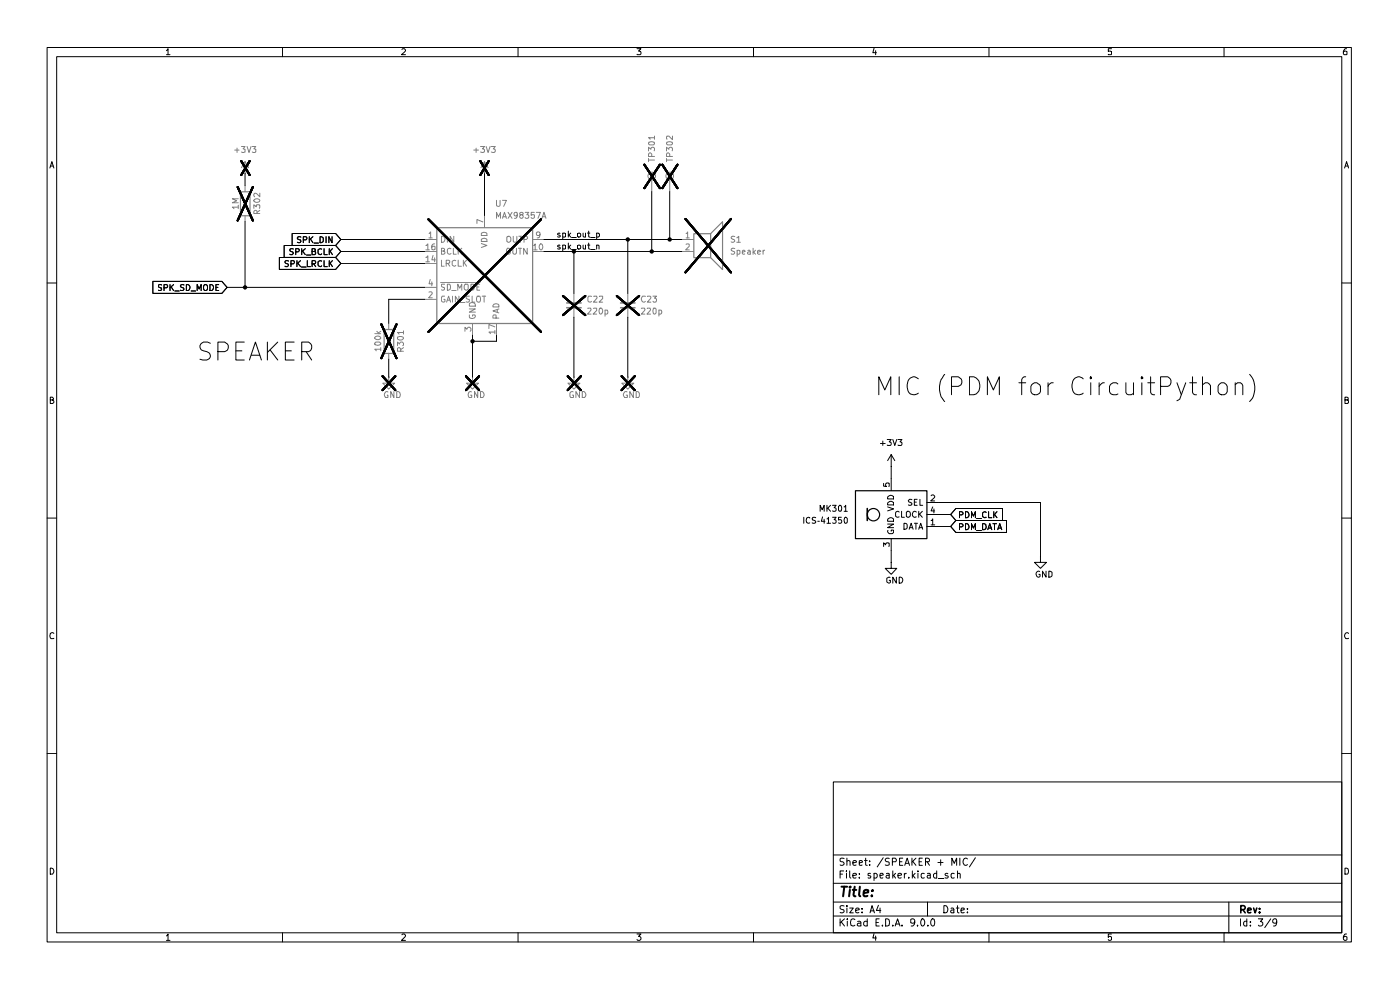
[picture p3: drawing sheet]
<svg xmlns="http://www.w3.org/2000/svg" width="297mm" height="210mm" viewBox="0 0 297 210" stroke-linecap="round" stroke-linejoin="round" font-family="sans-serif">
<g fill="none" stroke="#000" stroke-width=".21">
<path d="M10 10.1h276.7v189.7h-276.7zM12 12h272.6v185.9h-272.6zM35.3 10.8l.3-.5v1.3M35.3 11.6h.8M59.9 10.1v1.9M85.3 10.5l.1-.2h.4l.2 .5-.8 .8h.8M109.9 10.1v1.9M135.1 10.3h.9l-.5 .5 .4 .1 .1 .5-.2 .2-.7-.1M159.9 10.1v1.9M185.4 10.2l-.2 1h.7M185.8 10.8v.8M209.8 10.1v1.9"/>
<path d="M235.8 10.3h-.7v.6h.7v.6h-.7M259.7 10.1v1.9M285.7 10.3l-.5 .1-.1 .3-.1 .7 .2 .2 .5-.1v-.6l-.5-.1-.2 .3M10.6 35.6l.4-1.3 .4 1.3M10.7 35.2h.6M52 36.8v2.6M102.8 36.8v8.9M285.2 35.6l.5-1.3 .4 1.3M285.4 35.2h.6M32.4 59.7h14.7l1.1 1.3-1.1 1.2h-14.7zM52 47v14M59.3 54.6h11.9l1.1 1.3-1.1 1.2h-11.9z"/>
<path d="M60.3 52.1h10.9l1.1 1.2-1.1 1.3h-10.9zM61.2 55.4a.48 .48 0 0 0-.7 .1v.3l.5 .2 .2 .2-.2 .4-.5-.1M61.7 56h.5l.3-.3-.1-.3-.7-.1v1.3M62 49.5h9.2l1.1 1.3-1.1 1.3h-9.2zM62.2 52.8h-.6a.57 .57 0 0 0 .5 .7l.1 .3-.2 .2-.5-.1M62.7 53.4h.5l.3-.2-.1-.4-.7-.1v1.3M63 55.3v1.3M63.2 55.8l.6 .8M63.8 55.3l-.8 .7M63.8 50.3h-.6v.4l.6 .2v.3l-.2 .3-.5-.1M63.9 56.6h1M64 52.7v1.3"/>
<path d="M64.2 53.3l.6 .7M64.3 50.9l.7-.1v-.5l-.7-.1v1.3M64.8 52.7l-.8 .7M65 54.1h1M65.2 55.3v1.3h.7M65.6 50.2v1.3M65.9 50.7l.5 .8M66.2 53.3h.7v-.5l-.7-.1v1.3h.5l.3-.4-.4-.3M66.2 56l.7-.1v-.5l-.7-.1v1.3M66.4 50.2l-.8 .7M66.5 56l.5 .6M66.6 51.6h1"/>
<path d="M67.9 50.2l.6 .2 .1 .1v.6l-.4 .4h-.3zM68.2 52.8l-.3-.1-.4 .3 .1 .8 .3 .2 .3-.2M68.2 55.4l-.3-.1-.4 .2 .1 .9 .3 .2 .3-.2M68.7 52.7v1.3h.7M68.7 55.3v1.3h.7M69.2 50.2v1.3M69.8 52.7v1.3M69.8 55.3v1.3M70 53.3l.5 .7M70 55.8l.5 .8M70.4 50.2v1.3l-.6-1.3v1.3M70.5 52.7l-.7 .7"/>
<path d="M70.5 55.3l-.7 .7M72.3 53.3h17.8M72.3 50.8h17.8M72.3 55.9h17.8M115.4 53.3h29.2M115.4 50.8h29.2M118.8 49.5l-.3-.1-.2 .3 .4 .2 .2 .2-.2 .2-.4-.1M118.8 52.1l-.3-.1-.2 .2 .4 .2 .2 .3-.2 .1-.4-.1M119.4 49.5h.6v.7h-.6M119.4 52.1h.6v.6h-.6M119.4 49.4v1.3M119.4 52v1.3"/>
<path d="M120.6 49v1.3M120.6 51.6v1.2M120.6 49.8l.5 .5M120.6 52.3l.5 .5M121.1 49.4l-.5 .6M121.1 52l-.5 .5M121.2 50.4h1.1M121.2 52.9h1.1M121.8 53.3v8.9M122.5 49.5h.6v.7h-.6zM122.5 52.1h.6v.6h-.6zM123.7 49.4v.7l.2 .2 .3-.1"/>
<path d="M123.7 52v.7l.2 .1 .3-.1M124.2 49.4v.9M124.2 52v.8M124.6 49.4h.5M124.6 52h.5M124.9 49v1.2l.2 .1M124.9 51.6v1.1l.2 .1M125.3 50.4h.9M125.3 52.9h.9M126.6 49.5l.3-.1 .3 .3-.1 .5h-.5M126.6 52.1l.3-.1 .2 .2v.6M126.6 49.4v1.3"/>
<path d="M126.6 52v.8M133.2 50.8v11.4M138.3 40.6v12.7M142.1 40.6v10.2M10 60h2M34.3 60.5h-.7v.4l.6 .1 .1 .3-.3 .3h-.4M34.8 61h.7v-.5l-.7-.1v1.2M36.1 60.4v1.2M36.3 60.9l.5 .7M36.8 60.4l-.7 .6M37.1 61.7h.9M39 60.5h-.6a.57 .57 0 0 0 .5 .6l.1 .3-.2 .2h-.5"/>
<path d="M39.5 60.4a.65 .65 0 0 1 .8 .6 .65 .65 0 0 1-.8 .6zM40.6 61.7h.9M41.8 61.6v-1.2l.4 .9 .5-.9v1.2M43.3 60.5l.2-.1 .4 .1 .1 .7-.3 .4-.4-.1zM44.5 60.4a.65 .65 0 0 1 .8 .6 .65 .65 0 0 1-.8 .6zM44.6 72.8l-.6-.2h-.8a.95 .95 0 0 0-.8 .9 .95 .95 0 0 0 .8 .9 1.31 1.31 0 0 1 1.4 1.3l-.2 .3a1.72 1.72 0 0 1-2 .2M45.8 61h.4M46.2 74.6h1.5a1.05 1.05 0 0 0 .8-1 1.05 1.05 0 0 0-.8-1h-1.5v3.8M46.4 60.4h-.6v1.2h.6M48.2 61h41.9M50 74.4h1.3M51.8 72.6h-1.8v3.8h1.8"/>
<path d="M52.9 76.4l1.3-3.8 1.3 3.8M53.3 75.4h1.8M56.7 72.6v3.8M57.3 74.3l1.6 2.1M58.9 72.6l-2.2 2.2M60.5 74.4h1.3M62.4 72.6h-1.9v3.8h1.9M64 74.6h1.4a1.08 1.08 0 0 0 .8-1 1.08 1.08 0 0 0-.8-1h-1.4v3.8M64.9 74.6l1.2 1.8M82.5 76.2v3.8M90.1 63.5h-7.6v5.1M100.2 71.1v8.9"/>
<path d="M105.3 71.1v1.3h-5.1M121.8 67.3v12.7M133.2 67.3v12.7M190.8 79.9v3.8M200.4 79.4a4.3 4.3 0 0 0 0 5.8M205.7 79.9a1.98 1.98 0 0 1 2 1 1.98 1.98 0 0 1-.3 2.3l-.3 .4-.5 .1h-.9zM217.6 79.9h-.3l-.6 .6v3.2M231.4 79.9l-.2 .3 .2 .1 .2-.1-.2-.3v.4M242.2 79.9l-.1 .3 .1 .1 .3-.1-.3-.3v.4M244.1 79.9v3.3l.2 .4 .6 .1M253 79.9v3.3l.2 .4 .6 .1M255.1 79.9v3.8"/>
<path d="M265.1 79.4a4.3 4.3 0 0 1 0 5.8M284.6 60h2.1M10.7 84.8h.5l.1-.3-.2-.3h-.4v1.4h.5l.2-.3v-.2l-.3-.3M186.4 83.7v-3.8l1.3 2.8 1.3-2.8v3.8M186.8 94.1h1M187.3 93.6v.9M188.2 93.2h.9l-.5 .5 .5 .3-.1 .4h-.8M189.1 99h.1M189.1 96.4l-.8 1.3M189.1 96.4l.7 1.3M189.1 96.4v7.7M189.4 93.2l.4 1.3 .4-1.3"/>
<path d="M190.5 93.2h.8l-.4 .5 .4 .1v.6h-.8M194.8 80.3a1.29 1.29 0 0 0-2.2 .6 1.94 1.94 0 0 0 1.1 2.8l1.1-.3M201.8 82h1.5a1.05 1.05 0 0 0 .8-1.1 1.05 1.05 0 0 0-.8-1h-1.5v3.8M209.5 83.7v-3.8l1.2 2.8 1.3-2.8v3.8M216.2 81.2h1.4M218.9 81.6a1.04 1.04 0 0 1 1-.4 1.04 1.04 0 0 1 .8 .8v1.1a1.08 1.08 0 0 1-1 .7 1.08 1.08 0 0 1-1-.7v-1.1zM222.3 81.2v2.5M223.4 81.2a1.09 1.09 0 0 0-1.1 .8M229.8 80.3a1.29 1.29 0 0 0-2.2 .6 1.94 1.94 0 0 0 1.1 2.8l.9-.1 .2-.2M231.4 81.2v2.5M233.2 81.2v2.5M234.3 81.2a1.35 1.35 0 0 0-1.1 .8"/>
<path d="M237.2 81.4l-.4-.2a1.19 1.19 0 0 0-1.4 .8v1.1l.1 .3a1.28 1.28 0 0 0 1.7 .2M238.8 81.2v2l.2 .4a1.04 1.04 0 0 0 1.5-.2M240.5 81.2v2.5M242.2 81.2v2.5M243.5 81.2h1.4M246.2 82h1.5a1.08 1.08 0 0 0 .7-1.1 1.08 1.08 0 0 0-.7-1h-1.5v3.8M249.7 81.2l.9 2.5M251.5 81.2l-1.2 3.5-.6 .3M252.4 81.2h1.4M255.1 81.6a.95 .95 0 0 1 .9-.4 .95 .95 0 0 1 .8 .6v1.9M258.6 81.6l.5-.4a1.13 1.13 0 0 1 1.2 .8v1.1l-.1 .3a1.02 1.02 0 0 1-1.8-.3v-1.1zM262 81.6l.6-.4h.5l.4 .2 .2 .4v1.9"/>
<path d="M262 81.2v2.5M285.3 84.8h.6l.1-.4-.7-.2v1.4h.5l.2-.1 .1-.4-.4-.3M10 109.9h2M170.5 109.7v1.3M171.8 109.9l-.3-.2a.61 .61 0 0 0-.5 .8 .61 .61 0 0 0 .8 .4M173.1 109.8h-.7v.5l.6 .2 .1 .2-.3 .3-.5-.1M173.5 110.6h.3M174 108.5v-1.3l.4 .9 .4-.9v1.3M174.5 109.6l-.3 1h.8M174.8 110.2v.8M175.4 110.1h.2l.2-.4v1.3M175.4 111h.8"/>
<path d="M175.4 107.2v1.3M175.6 107.8l.6 .7M176.2 107.2l-.8 .7M176.6 109.7h.8l-.4 .5 .3 .1v.6h-.7M176.6 107.2h.8l-.4 .5 .3 .1v.6h-.7M178.1 107.2a.75 .75 0 0 1 .2 1.3l-.4-.3v-.8zM178.5 109.7h-.6v.6h.6l.1 .4-.3 .3-.4-.1M179.1 107.5l.3-.3v1.3M179.1 108.5h.6M179.3 109.7l.4 .3v.7l-.4 .3a.9 .9 0 0 1 0-1.3zM187.5 102.5v.6l.5 .1-.1-.2 .1-.5h.6v.7M187.5 115.9v-.8l.4 .5 .2-.5 .5 .1v.7"/>
<path d="M188.3 107.5l1.3 .4-1.3 .5M188.3 111.2h1.3l-1.3 .7h1.3M188.4 106.6l.5-.3 .4 .1 .3 .2v.5h-1.3zM188.4 105.3l.5-.2 .4 .1 .3 .1v.5h-1.3zM188.4 112.5l-.1 .3 .3 .4h.7l.3-.3-.1-.5h-.4v.3M188.4 110.1l.5-.3 .4 .1 .3 .2v.5h-1.3zM189.1 119.3v1.3h-1.3l1.3 1.2 1.1-1.2h-1.1M189.1 119.3h.1M189.1 114.2v5.1M190.8 108.6l-.3-.1-.4 .1-.1 .9a.55 .55 0 0 0 .8 .1M191.3 108.5v1.2h.6M191.8 111a.52 .52 0 0 1 .6 .3v.6a.52 .52 0 0 1-.6 .4z"/>
<path d="M192.3 108.6l.2-.1h.4a.74 .74 0 0 1 .1 1.1l-.2 .1-.5-.1zM192.9 112.3l.4-1.3 .4 1.3M193 111.9h.5M193.5 106l-.5-.1-.3 .3 .1 .2a.57 .57 0 0 1 .6 .7h-.7M194 106.5h.4M194 111h.6M194.3 111v1.3M194.4 108.6a.61 .61 0 0 0-.9 .3 .61 .61 0 0 0 .5 .8l.4-.1M194.6 105.9h-.6v1.3h.6M194.9 112.3l.4-1.3 .4 1.3M194.9 108.5v1.2M195 111.9h.7"/>
<path d="M195.1 109.1l.6 .6M195.2 105.9v1.3h.5M195.7 108.5l-.8 .7M196.6 106.6h24.1v11.4M196.6 109.1h5.1M196.6 111.7h5.1M197.5 105.2l.2-.2h.3l.3 .4-.9 .9h.9M197.5 110.4h.2l.2-.3v1.2M197.5 111.3h.8M197.9 107.5l-.4 .9h.8M198.1 107.9v.9M202.8 110.4h10.7v2.5h-10.7l-1.1-1.2z"/>
<path d="M202.8 107.9h9.9v2.5h-9.9l-1.1-1.3zM203.5 111.8l.7-.1 .1-.4-.3-.2h-.5v1.3M203.5 109.2l.7-.1 .1-.3-.3-.3h-.5v1.3M204.8 111.1a.65 .65 0 0 1 .8 .6 .65 .65 0 0 1-.8 .7zM204.8 108.5a.65 .65 0 0 1 .8 .7 .65 .65 0 0 1-.8 .6zM206.1 112.4v-1.3l.4 .9 .4-.9v1.3M206.1 109.8v-1.3l.4 1 .4-1v1.3M207.2 112.5h1M207.2 110h1M208.4 111.1a.65 .65 0 0 1 .8 .6 .65 .65 0 0 1-.8 .7zM209.2 108.7l-.3-.2-.5 .4v.7l.5 .2 .3-.1M209.5 112.4l.5-1.3 .4 1.3"/>
<path d="M209.7 108.5v1.3h.7M209.7 112h.6M210.7 111.1h.7M210.8 108.5v1.3M211 111.1v1.3M211 109.1l.5 .7M211.5 108.5l-.7 .8M211.7 112.4l.4-1.3 .4 1.3M211.8 112h.5M220.7 118v1.3h-1.2l1.2 1.3 1.3-1.3h-1.3M220.7 118h.1M284.6 109.9h2.1"/>
<path d="M11.4 134.4l-.2-.2-.5 .2-.1 .4 .2 .7 .6-.1M188.8 122.5l-.2-.1-.5 .3v.7l.5 .3 .3-.2v-.4h-.3M190.2 122.4v1.3l-.8-1.3v1.3M190.8 122.4a.65 .65 0 0 1 .7 .7 .65 .65 0 0 1-.7 .6zM220.6 121.2a.58 .58 0 0 0-.8 .6 .58 .58 0 0 0 .8 .5v-.5h-.2M221.9 121.2v1.2l-.8-1.2v1.2M222.5 121.2l.7 .2v.7l-.4 .3h-.3zM286.1 134.4a.58 .58 0 0 0-.8 .1 .58 .58 0 0 0 .1 .8l.1 .2 .6-.1M10 159.9h2M284.6 159.9h2.1M176.8 165.9h107.8v32h-107.8zM10.7 184.1a.71 .71 0 0 1 .7 .5 .71 .71 0 0 1-.2 .8h-.5z"/>
<path d="M35.3 198.5l.3-.4v1.4M35.3 199.5h.8M59.9 197.9v1.9M85.3 198.3l.1-.2h.4l.2 .4-.8 1h.8M109.9 197.9v1.9M135.1 198.1h.9l-.5 .5h.2l.3 .3v.3l-.3 .3h-.4l-.2-.2M159.9 197.9v1.9M176.8 194.3h107.8M176.8 191.3h107.8M176.8 187.4h107.8M176.8 181.4h107.8M178.2 194.9v1.5"/>
<path d="M178.2 185.4h.5M178.5 195.6l.7 .8M179 184.7h-.8v1.6M179.1 192.2a.64 .64 0 0 0-.9 .1v.4l.7 .3 .2 .4a.6 .6 0 0 1-.9 .1M179.1 182.1a.64 .64 0 0 0-.9 .1v.4l.7 .3 .2 .4a.6 .6 0 0 1-.9 .2M179.2 194.9l-1 .8M179.6 184.7v.2M179.6 185.3v1M179.7 192.1v.2M179.7 182.7v-.1a.36 .36 0 0 1 .6 .2v.8M179.7 182v1.6M179.7 192.6v1"/>
<path d="M179.7 194.9v.2M179.7 195.4v1M180.3 192.6h.7l-.7 1h.7M180.3 184.7v1.3l.2 .3M180.9 185.8l.8-.2-.1-.3h-.4l-.3 .1 .1 .8h.6M180.9 183l.8-.1-.1-.3-.4-.1-.3 .3 .1 .7h.6M181.4 195.1a.59 .59 0 0 0-.8-.1 .59 .59 0 0 0-.2 .7l.1 .6 .4 .1 .5-.1M181.5 193.1l.8-.1-.1-.3-.4-.1-.3 .3v.6l.3 .1 .4-.1M181.9 195.5h.6l.1 .9M182.3 186.1v.2M182.3 185.3v.1M182.3 183l.7-.1-.2-.4-.5 .1v.9h.6"/>
<path d="M182.6 195.7l-.5 .1-.2 .3 .2 .3 .5-.1M182.9 193.5v.1M182.9 192.7v.2M183.4 182.5h.6M183.6 182v1.5l.4 .1M184 195.5h-.6l-.2 .7a.52 .52 0 0 0 .8 .1M184 194.9v1.5M184.5 183.4v.2M184.5 182.6v.2M184.6 193.6l.4-1.5 .5 1.5M184.7 185.3h-.6v.4l.6 .2-.1 .4-.5-.1M184.7 193.2h.7"/>
<path d="M185.4 198l-.2 1h.7M185.4 185.3h.4l.3 .2-.1 .6-.2 .2-.4-.1M185.4 185.3v1.5M185.8 198.5v1M185.8 195.7h.6M186.4 192l-.5 1.1h1M186.5 194.9h-.7v1.5h.7M186.7 185.8l.7-.2-.2-.3h-.3l-.2 .1v.6l.2 .3 .4-.1M186.7 192.6v1M187.2 196.3v.1M187.4 181.9l-1.3 2M187.9 194.9h.3a.89 .89 0 0 1 .3 1.4l-.6 .1z"/>
<path d="M188 185.3h.6v1M188.6 185.6l-.4 .1-.2 .2 .2 .4 .4-.1M188.6 182.1l-.5-.1-.3 .4 .2 .3 .6 .3v.4a.64 .64 0 0 1-.8 .1M189.3 182.8l.8-.1a.45 .45 0 0 0-.2-.7h-.6v1.6M189.4 196.3v.1M189.4 184.7v1.6M189.6 185.7l.4 .6M189.9 196.4l.5-1.5 .5 1.5M190 196h.8M190 185.3l-.6 .5M190.5 185.8l.8-.2-.1-.3h-.4l-.3 .1 .1 .8h.6M190.8 182.8h.5"/>
<path d="M191.3 196.3v.1M191.5 182h-.7v1.6h.7M191.9 185.3v1M191.9 183.6l.5-1.6 .6 1.6M192.1 183.1h.7M192.3 185.3l-.4 .2M192.8 186.1v.2M193.5 182v1.6M193.5 184.7v1.6M193.6 185.7l.5 .6M193.6 182.7l.7 .9M194.1 195.6l-.4 .2-.5-.1 .1-.7 .4-.1 .3 .2a.92 .92 0 0 1-.7 1.3"/>
<path d="M194.1 185.3l-.6 .5M194.3 182l-.8 .9M194.6 196.3v.1M194.7 184.7v.2M194.7 185.3v1M195 182.8h.5M195.5 195l.2-.1a.82 .82 0 0 1 .5 .8 .82 .82 0 0 1-.5 .7 1.1 1.1 0 0 1-.2-1.4zM195.7 182h-.7v1.6h.7M196.1 185.3h-.4l-.3 .2 .1 .7h.6M196.3 182.8h.7l.2-.3-.1-.3-.3-.2h-.5v1.6M196.7 182.8l.5 .8M196.8 185.3h.4l.2 .1v.9"/>
<path d="M196.8 191.3v3M196.8 196.3v.1M197.4 185.6l-.6 .1-.1 .2 .1 .4 .6-.1M197.8 194.9a.89 .89 0 0 1 .3 1.4l-.1 .1a.88 .88 0 0 1-.2-1.5zM198.7 185.3h-.4l-.3 .2 .1 .6 .2 .2 .4-.1M198.7 184.7v1.6M199 183h1.1M199.1 186.4h1.1M199.6 182.4v1.2M200.2 192.1a.77 .77 0 0 1 .9 .8 .77 .77 0 0 1-.9 .7zM201.1 185.3h-.4l-.2 .1 .1 .3 .6 .2-.1 .3h-.6M201.8 192.7h.5l.1 .9"/>
<path d="M201.9 183.6v-1.6l.5 1.1 .5-1.1v1.6M202.4 193h-.6l-.1 .3 .1 .3 .6-.1M202.4 185.3h-.4l-.2 .2v.7h.6M202.9 192.6h.6M203.1 192.1v1.4l.4 .1M203.1 185.4l.2-.1 .4 .1v.9M203.1 184.7v1.6M203.6 182v1.6M203.9 193.1l.7-.1v-.3l-.6-.1-.1 .3v.6l.1 .1 .6-.1M205.2 193.5v.1M205.2 192.7v.2M205.2 182.2l-.1-.1a.5 .5 0 0 0-.7 .3 .67 .67 0 0 0 0 .8 .67 .67 0 0 0 .8 .2"/>
<path d="M206.9 181.9l-1.2 2M209.8 197.9v1.9M235.8 198.1h-.7v.7l.2-.2 .5 .2-.1 .6-.4 .1-.2-.2M259.7 197.9v1.9M260.7 191.3v6.6M263.1 194.9v1.5M264.5 195.5l-.4-.1-.3 .3v.5l.3 .2 .4-.1M264.5 194.9v1.5M265.3 196.3v.1M265.3 195.5v.2M267 194.9h.9l-.5 .6 .5 .2v.5l-.4 .2h-.4l-.1-.1M269.6 194.9l-1.3 1.9"/>
<path d="M270.8 195.6l-.2 .2-.5-.1-.1-.1 .1-.5 .5-.2a1.02 1.02 0 0 1-.2 1.5h-.2M285.3 184.1l.7 .2 .1 .6-.3 .5h-.5zM285.7 198.1l-.5 .1-.1 .3-.1 .7 .2 .3 .5-.2v-.6l-.5-.1-.2 .3"/>
</g>
<path d="M184 107.9v2.5M263.2 193l.8-.1 .2-.3-.1-.3-.3-.2h-.6v1.5M263.7 193l.5 .6M264.7 193.1l.7-.1-.1-.3-.4-.1-.2 .3 .1 .6h.5M265.9 192.6l.4 1 .3-1M267.2 193.5v.1M267.2 192.7v.2" fill="none" stroke="#000" stroke-width=".34"/>
<g fill="none" stroke="#000" stroke-width=".42">
<path d="M50.4 39.7l3.2 7.1M51.2 34.2l1.8 2.9M53 34.2l-1.8 2.9M53.6 39.7l-3.2 7.1M101.9 34.2l1.8 2.9M103.7 34.2l-1.8 2.9M136.7 34.9l3.3 5M140 34.9l-3.3 5M140.5 34.9l3.2 5M143.7 34.9l-3.2 5M90.9 46.5l23.9 23.9M114.8 46.5l-23.9 23.9"/>
<path d="M145.4 46.4l9.7 11.4M155.1 46.4l-9.7 11.4M80.9 68.8l3.2 7.2M81.2 79.8l2.7 3M83.9 79.8l-2.7 3M84.1 68.8l-3.2 7.2M98.8 79.8l2.8 3M101.6 79.8l-2.8 3M119.4 62.8l4.8 4M120.4 79.8l2.8 3M123.2 79.8l-2.8 3M124.2 62.8l-4.8 4"/>
<path d="M130.9 62.8l4.7 4M131.9 79.8l2.8 3M134.7 79.8l-2.8 3M135.6 62.8l-4.7 4M178.5 188.1h1.2M179.1 188.1l-.2 2M180.3 188.8l-.2 1.3M180.4 188.1l-.2 .1h.3l-.1-.1-.1 .2M180.9 188.8h.8M181.3 188.1l-.2 1.7v.2l.4 .1M182.4 188.1l-.2 1.7 .3 .3M183.3 189.4l.9-.1v-.5a.67 .67 0 0 0-.9 .2v1h.7"/>
<path d="M185 189.9v.2M185.1 188.8l.1 .1h-.2l.1-.1-.1 .2"/>
</g>
<g fill="none" stroke="#7f7f7f" stroke-width=".21">
<path d="M49.8 31.8h.9M50.3 31.4v.9M51.2 31.1h.8l-.4 .5 .4 .1v.6h-.8M52 36.8h.1M52 34.3l-.8 1.3M52 34.3l.7 1.3M52 34.3v2.5M52 39.4v1.2M52.4 31.1l.4 1.2 .5-1.2M53.5 31.1h.8l-.5 .5 .5 .1v.6h-.8M100.5 31.8h1M101 31.4v.9"/>
<path d="M101.9 31.1h.9l-.4 .5 .3 .1v.6h-.8M102.8 36.8h.1M102.8 34.3l-.8 1.3M102.8 34.3l.7 1.3M102.8 34.3v2.5M103.1 31.1l.4 1.2 .5-1.2M104.2 31.1h.9l-.5 .5 .4 .1v.6h-.8M137.6 32v-.8l.5 .5 .1-.4h.6v.7M137.6 34h1.3M137.6 33.6v.7M137.7 30.1h1.1l.1 .4-.3 .2h-.8l-.2-.2zM138.3 33.2v-.5l-.3-.3-.3 .1-.1 .7h1.3"/>
<path d="M138.3 38.1v2.5M138.9 29.2h-1.3l.3 .3M138.9 28.9v.6M141.4 32v-.8l.5 .5 .1-.4h.6v.7M141.4 33.6v.7M141.4 34h1.3M141.5 30.1h1.1l.1 .4-.3 .2h-.8l-.2-.2zM142.1 33.2v-.5l-.3-.3-.3 .1-.1 .7h1.3M142.1 38.1v2.5M142.7 28.9v.7l-.8-.7h-.4v.6M50.5 43.9h-1.2l.3 .4M50.5 42.2h-1.2l.9 .4-.9 .4h1.2"/>
<path d="M50.5 43.5v.8M52 45.7v1.3M53.8 44.2v-.8l.6 .5v-.5h.6v.8M53.9 42.3a.75 .75 0 0 1 1.2 .3 .61 .61 0 0 1-.7 .4 .61 .61 0 0 1-.5-.7zM54.5 45.3l-.1-.6h-.5l-.1 .6h1.3M55.1 41v.7l-.9-.7-.4 .2 .2 .5M55.1 44.6l-.6 .4M90.1 50.8h2.5M90.1 53.3h2.5M90.1 55.9h2.5M90.3 52.1l.5-.4v1.3M90.3 54.6l.5-.3v1.2"/>
<path d="M90.3 53h.8M90.3 55.5h.8M91 49.5l.4-.3v1.3M91 50.5h.7M91.3 59.3l-.3 .9h.8M91.6 59.8v.8M91.9 54.2l-.3 .9h.8M92.2 51.7l-.4 .1-.2 .3v.8h.7l-.1-.7h-.5l-.1 .3M92.2 54.7v.8M93.5 59.9h8.4M93.6 50.1a.65 .65 0 0 1 .8 .7 .65 .65 0 0 1-.8 .6zM93.6 53.3l.6-.1v-.5h-.6v1.2h.5l.3-.4-.3-.2"/>
<path d="M93.6 55.2v1.3h.6M94.7 55.9l.6-.1v-.5l-.6-.1v1.3M94.9 50.1v1.3M95 55.9l.4 .6M95.7 52.7h-.1a.46 .46 0 0 0-.7 .2l.1 .9 .3 .1 .4-.1M96.2 52.7v1.2h.6M96.3 50.1v1.3l-.8-1.3v1.3M96.7 55.3l-.3-.1-.5 .3 .1 .8 .4 .2 .3-.2M97.2 55.2v1.3h.7M97.2 52.7v1.2M97.5 53.2l.5 .7M98 52.7l-.8 .6"/>
<path d="M98.3 55.2v1.3M98.5 55.7l.5 .8M99 55.2l-.7 .7M102.1 51.6l1.2 .5-1.2 .4M102.1 50.8a.66 .66 0 0 1 .8-.2 .66 .66 0 0 1 .4 .6h-1.2zM102.1 49.5a.66 .66 0 0 1 .8-.2 .66 .66 0 0 1 .4 .7h-1.2zM102.4 47.1l-1.2-.5v.8M102.8 45.7v2.6M105.3 46.3v-1.3l.4 1 .5-1v1.3M105.3 42.5v1l.3 .3 .4-.1 .1-.2v-1M106.6 46.3l.4-1.3 .4 1.3M106.6 42.5h.8l-.6 1.3"/>
<path d="M106.8 46h.6M107.5 50.3l.3-.2 .3 .1a.74 .74 0 0 1 .2 1l-.3 .2-.5-.2zM107.7 52.7a.46 .46 0 0 1 .6 .4v.4a.46 .46 0 0 1-.6 .4 .86 .86 0 0 1 0-1.2zM107.8 45l.8 1.3M108.6 45l-.8 1.3M108.8 52.7v1l.3 .2h.2l.3-.2v-1M108.9 50.1v1l.2 .3h.3l.2-.3v-1M109.7 45.6l-.1 .2-.5-.1v-.6h.6v.9l-.1 .2-.5 .1M110 52.7h.7M110.1 50.1h.6M110.3 52.7v1.2M110.4 50.1v1.3"/>
<path d="M110.5 45.6l-.3-.2 .1-.3h.6l.1 .3-.2 .2h-.3l-.3 .2v.3l.3 .2h.2l.3-.2v-.3l-.3-.2M111.2 50.8h.5l.2-.3-.1-.3-.6-.1v1.3M111.4 45h.8l-.4 .6h.3v.6l-.5 .1-.2-.2M111.8 52.7v1.2l-.7-1.2v1.2M112.9 50.8h2.5M112.9 53.3h2.5M113.2 52.1h.2l.1-.4v1.3M113.2 53h.8M113.4 45h-.7v.6h.7l-.1 .6-.4 .1-.2-.2M113.8 45h.8l-.5 1.3M114.6 49.7l-.2 .3-.5-.1a.42 .42 0 0 1 0-.6 .42 .42 0 0 1 .6 0l.1 .7-.2 .4-.4 .1M114.6 51.8a.61 .61 0 0 1 .6 .5 .61 .61 0 0 1-.4 .7l-.2-.1-.2-.4z"/>
<path d="M115 46.3l.4-1.3 .4 1.3M115.1 46h.6M144.6 50.8h2.6M144.6 53.3h2.6M145.5 49.5l.4-.3v1.3M145.5 51.8h.7v.4l-.7 .8h.7M145.5 50.5h.7M155.9 52.7h-.7a.57 .57 0 0 0 .6 .7l.1 .3-.3 .2-.5-.1M155.9 50.2h-.7a.57 .57 0 0 0 .6 .7l.1 .2-.3 .3-.5-.1M156.3 50.5l.4-.4v1.3M156.3 51.4h.8M156.4 53.2h.6v.6l-.3 .1-.3-.1"/>
<path d="M156.4 53.1v1.3M157.5 53.5l.6-.2-.2-.2-.4 .2v.5l.1 .1 .4-.1M158.7 53.2l.3-.1 .2 .2v.6M159.2 53.3l-.6 .3 .1 .3 .5-.1M159.8 52.7v1.2M159.9 53.4l.4 .5M160.3 53.1l-.5 .5M160.7 53.5l.7-.2-.1-.1-.3-.1-.3 .2v.5l.3 .1 .3-.1M161.9 53.1v.8M162.2 53.1l-.3 .2M79.5 70.8h1.3M79.6 72.6h.9l.3 .2a.75 .75 0 0 1-1.3 .2z"/>
<path d="M79.6 71.5a.61 .61 0 0 1 .7-.3 .61 .61 0 0 1 .4 .7 .75 .75 0 0 1-1.2-.3zM79.9 70.3l.5 .5M80.8 74.1h-1.3l.3 .3M80.8 73.7v.7M80.8 70.3l-.5 .3M82.5 68.6v1.2M82.5 74.9v1.3M84.3 73.3v-.7l.5 .4 .2-.4h.3l.3 .2v.4l-.2 .1M84.3 71.5a.82 .82 0 0 1 1.3 .3 .67 .67 0 0 1-.7 .4 .67 .67 0 0 1-.6-.7zM85 74.5v-.5l-.2-.3-.5 .2v.6h1.3M85.6 70.5h-1.3l.4 .4M85.6 73.7l-.6 .5"/>
<path d="M85.6 70.2v.7M90.1 61h2.5M90.1 63.5h2.5M91 62l.4-.1 .3 .3-.8 1h.8M94.3 60.3l-.7 .1v.3l.7 .4-.2 .5-.5-.1M94.3 62.8h-.5l-.2 .3v.7l.2 .2 .3 .1 .3-.2v-.4h-.3M94.7 64.1l.5-1.3 .4 1.3M94.9 60.3a.65 .65 0 0 1 .7 .5 .65 .65 0 0 1-.4 .8h-.3zM94.9 63.7h.6M95.8 61.6h1M96 62.8v1.3M97.1 61.6v-1.3l.4 .8 .5-.8v1.3"/>
<path d="M97.4 62.8v1.3l-.8-1.3v1.3M97.6 64.2h1M98.6 60.5l.1-.2h.4l.2 .2v.9l-.2 .2-.4-.1a.74 .74 0 0 1-.1-1zM98.6 70.3v-.9l.5 .4 .2-.4h.4l.2 .3v.4l-.2 .2M99.6 62.8l-.7 .1v.3l.7 .4-.1 .4h-.6M99.6 66.8v.5a.66 .66 0 0 0 .8 .3 .66 .66 0 0 0 .4-.8h-.6v.3M99.6 65.5h1.2l-1.2 .7h1.2M99.7 64.3a.72 .72 0 0 1 .8 0 .72 .72 0 0 1 .3 .6h-1.2v-.5zM99.9 60.3h.5l.2 .2v.7a.52 .52 0 0 1-.7 .4zM100.2 62.8v1.3h.6M100.2 68.6v2.5M101.2 60.9h.4"/>
<path d="M101.3 62.8h.5l.1 .2a.9 .9 0 0 1-.2 1.1 .46 .46 0 0 1-.6-.4zM101.8 60.3h-.6v1.3h.6M102.3 62.8h.7M102.7 62.8v1.3M104.6 64.7a.66 .66 0 0 1 .8-.2 .66 .66 0 0 1 .4 .6h-1.2zM105 70.4h-1.3l.4 .4M105 69.3l-1.3-.5v.9M105 70.1v.7M105.2 67.5v-.6l-.5-.1-.1 .7h1.2M105.3 68.6v2.5M105.5 65.7v.6M105.8 65.5l-1.2 .5 1.2 .4"/>
<path d="M121.8 62.2v2.1M121.8 65.3v2M124.7 65.4h.6l.1 .3-.8 .9h.8M125.5 62.9l-.6-.1-.2 .3 .1 .8 .3 .2 .4-.2M125.9 65.4h.6l.1 .5-.8 .7h.8M126 62.9l.6-.1 .1 .4-.8 .9h.8M127.2 65.4h.1a.65 .65 0 0 1 .6 .5 .65 .65 0 0 1-.5 .7l-.2-.1-.1-.4zM127.2 62.9l.6-.1v.5l-.7 .8h.7M128.4 66.5h.5v-.7h-.5v1.3M133.2 62.2v2.1M133.2 65.3v2M136.1 65.4h.6l.1 .2-.7 1h.7"/>
<path d="M136.9 62.9l-.6-.1a.66 .66 0 0 0-.2 .8 .66 .66 0 0 0 .7 .4l.1-.1M137.3 65.4h.6l.1 .3-.8 .9h.8M137.3 62.9l.6-.1 .2 .3-.8 1h.8M138.5 62.8h.8l-.4 .4 .4 .3-.1 .5-.5 .1-.2-.2M138.7 65.4h.3l.2 .2v.8l-.3 .2a.82 .82 0 0 1-.2-1.2zM139.8 66.5h.5v-.7h-.5v1.3M82.3 83.1a.66 .66 0 0 0-.8 .4 .66 .66 0 0 0 .3 .8h.5v-.5h-.2M82.5 80v1.3h-1.3l1.3 1.2 1.2-1.2h-1.2M82.5 80h.1M83.6 83.1v1.2l-.7-1.2v1.2M84.2 83.1a.71 .71 0 0 1 .7 .4 .71 .71 0 0 1-.2 .8h-.5zM100 83.1a.65 .65 0 0 0-.7 .5 .65 .65 0 0 0 .3 .7l.5-.1v-.4h-.3"/>
<path d="M100.2 80v1.3h-1.2l1.2 1.2 1.3-1.2h-1.3M100.2 80h.1M101.3 83.1v1.2l-.6-1.2v1.2M101.9 83.1a.71 .71 0 0 1 .8 .4 .71 .71 0 0 1-.3 .8h-.5zM121.6 83.1h-.5l-.2 .3v.7l.2 .2 .6-.1v-.4h-.3M121.8 80v1.3h-1.3l1.3 1.2 1.2-1.2h-1.2M121.8 80h.1M122.9 83.1v1.2l-.7-1.2v1.2M123.5 83.1a.71 .71 0 0 1 .8 .4 .71 .71 0 0 1-.3 .8h-.5zM133 83.1a.66 .66 0 0 0-.7 .4 .66 .66 0 0 0 .2 .8l.6-.1v-.4h-.3M133.2 80v1.3h-1.3l1.3 1.2 1.3-1.2h-1.3M133.2 80h.1"/>
<path d="M134.4 83.1v1.2l-.8-1.2v1.2M135 83.1a.52 .52 0 0 1 .6 .3v.7l-.1 .2h-.5z"/>
<circle cx="138.3" cy="37.3" r=".8"/>
<circle cx="142.1" cy="37.3" r=".8"/>
</g>
<path d="M120.2 64.3h3.1M120.2 65.3h3.1M131.7 64.3h3M131.7 65.3h3" fill="none" stroke="#7f7f7f" stroke-width=".34"/>
<path d="M51 40.7h2v5.1h-2zM92.7 48.3h20.3v20.3h-20.3zM147.2 49.6h3.5v5.1h-3.5zM150.7 49.6l2.6-2.6v10.2l-2.6-2.5M81.5 69.9h2v5.1h-2z" fill="none" stroke="#7f7f7f" stroke-width=".25"/>
<g fill="none" stroke="#000" stroke-width=".25">
<path d="M181.5 104.1h15.1v10.2h-15.1z"/>
<circle cx="185.3" cy="109.2" r="1.31"/>
</g>
<g fill="#000">
<circle cx="121.8" cy="53.3" r=".47"/>
<circle cx="133.2" cy="50.8" r=".47"/>
<circle cx="138.3" cy="53.3" r=".47"/>
<circle cx="142.1" cy="50.8" r=".47"/>
<circle cx="52" cy="61" r=".47"/>
<circle cx="100.2" cy="72.4" r=".47"/>
</g>
</svg>
